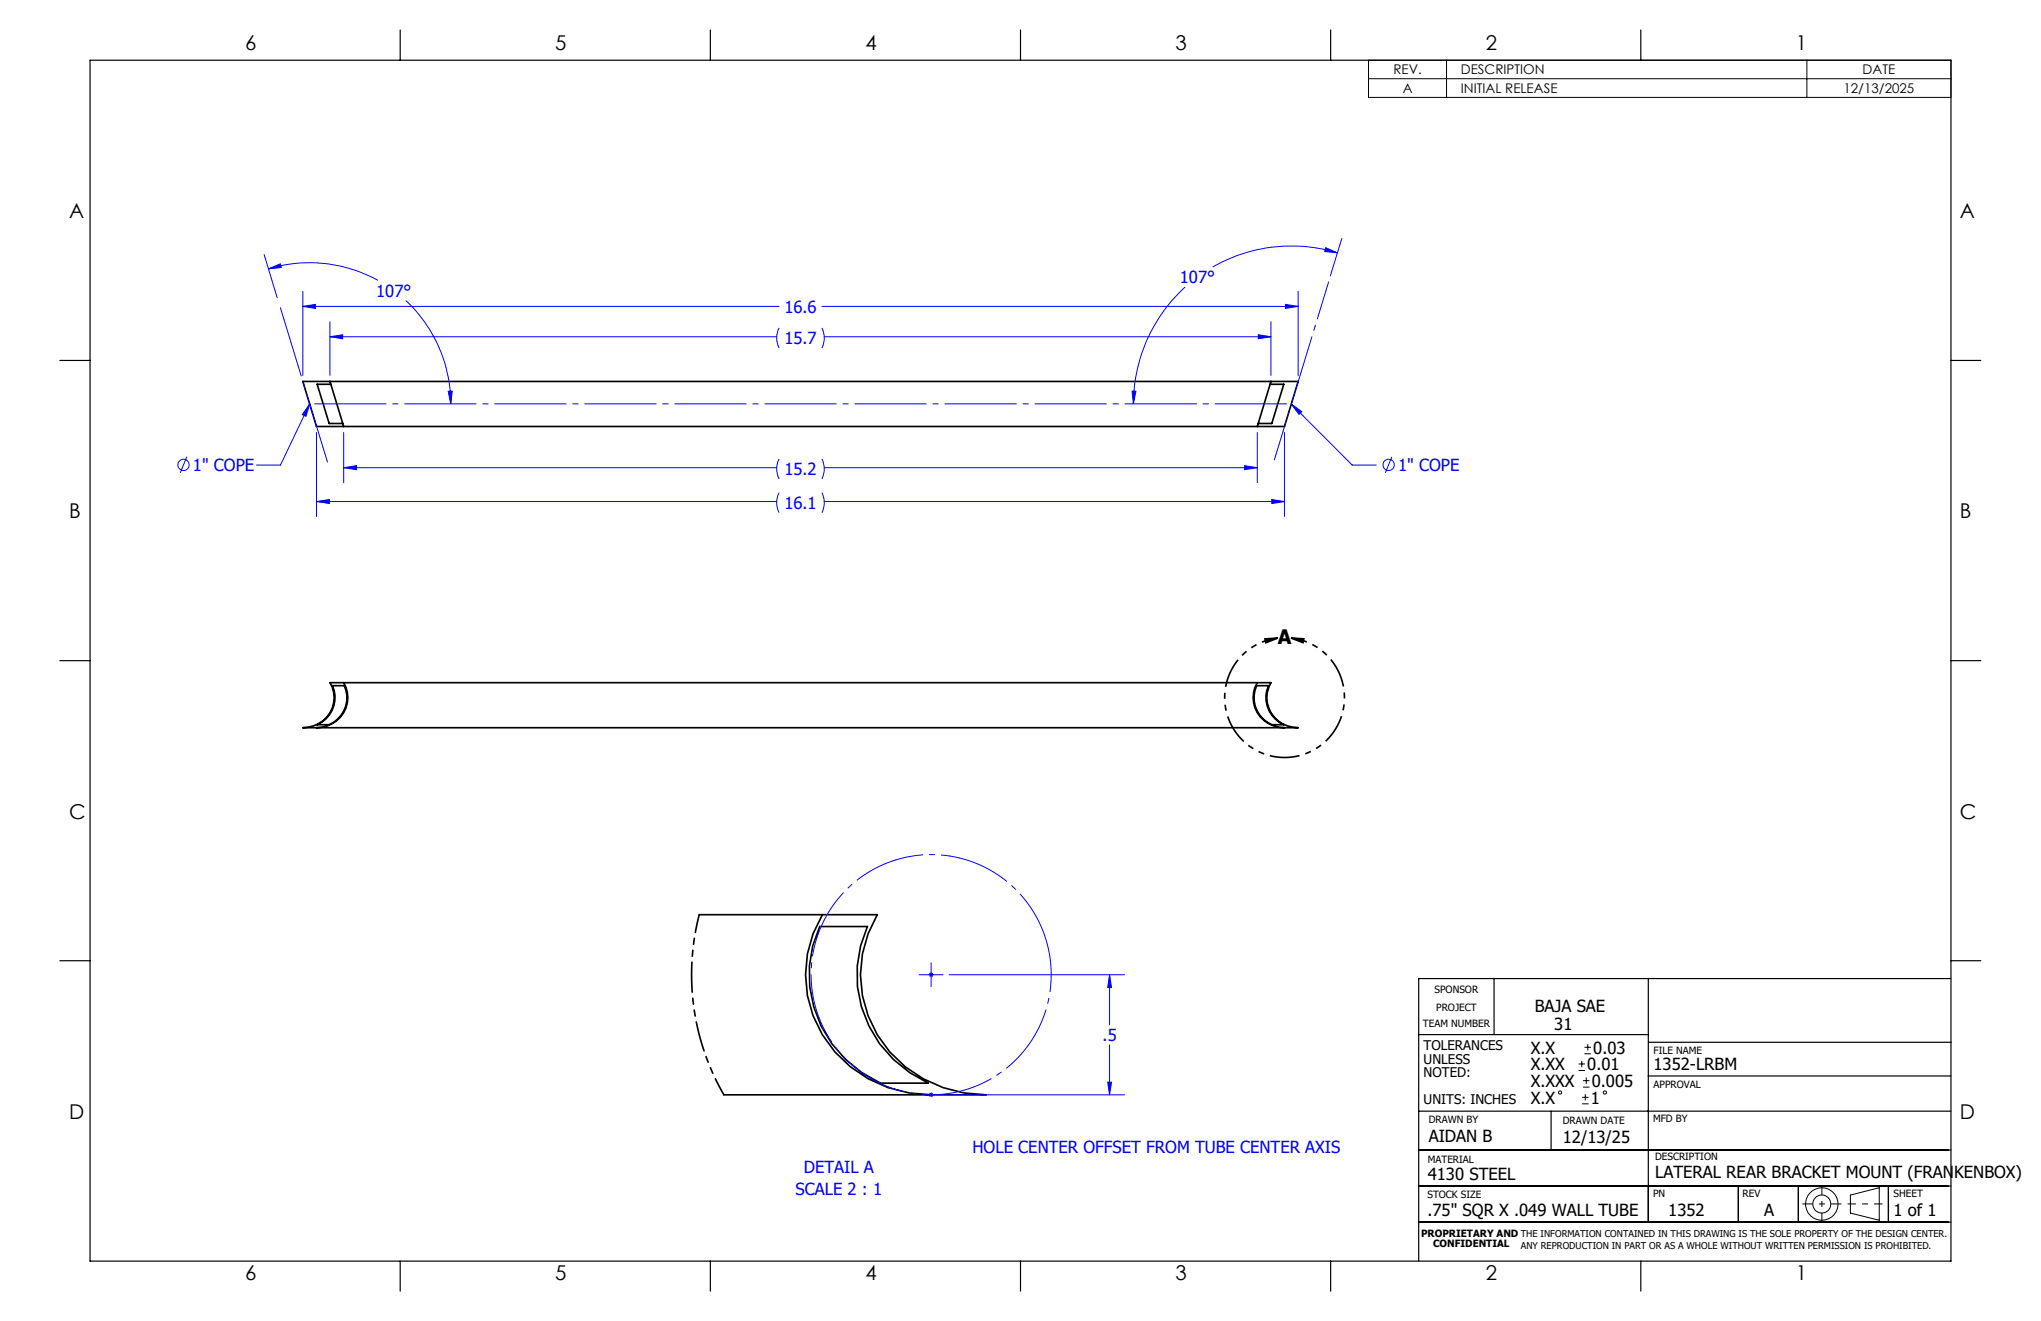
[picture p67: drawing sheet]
<svg xmlns="http://www.w3.org/2000/svg" width="432mm" height="279mm" viewBox="0 0 432 279" stroke-linecap="round" stroke-linejoin="round" font-family="sans-serif">
<defs><g id="words">
<g font-size="4.3">
<text x="51.9" y="10.7">6</text>
<text x="117.5" y="10.7">5</text>
<text x="183.1" y="10.7">4</text>
<text x="248.7" y="10.7">3</text>
<text x="314.3" y="10.7">2</text>
<text x="379.9" y="10.7">1</text>
<text x="14.6" y="46.1">A</text>
<text x="414.7" y="46.1">A</text>
<text x="14.6" y="109.6">B</text>
<text x="414.7" y="109.6">B</text>
<text x="14.6" y="173.1">C</text>
<text x="414.7" y="173.1">C</text>
<text x="14.6" y="236.6">D</text>
<text x="414.7" y="236.6">D</text>
<text x="51.9" y="270.8">6</text>
<text x="117.5" y="270.8">5</text>
<text x="183.1" y="270.8">4</text>
<text x="248.7" y="270.8">3</text>
<text x="314.3" y="270.8">2</text>
<text x="379.9" y="270.8">1</text>
</g>
<text font-size="4.2" x="270.3" y="136.2">A</text>
<g font-size="3.5" fill="#00f">
<text x="249.6" y="59.9">107°</text>
<text x="79.6" y="62.8">107°</text>
<text x="165.9" y="66.2">16.6</text>
<text x="165.9" y="72.8">15.7</text>
<text x="40.8" y="99.7">1&quot; COPE</text>
<text x="165.9" y="100.5">15.2</text>
<text x="295.8" y="99.7">1&quot; COPE</text>
<text x="165.9" y="107.7">16.1</text>
<text x="233.3" y="220.2">.5</text>
<text x="205.7" y="244">HOLE CENTER OFFSET FROM TUBE CENTER AXIS</text>
<text x="170" y="248.1">DETAIL A</text>
<text x="168.3" y="252.7">SCALE 2 : 1</text>
</g>
<g font-size="3.5">
<text x="324.7" y="214">BAJA SAE</text>
<text x="328.8" y="217.9">31</text>
<text x="323.8" y="222.9">X.X</text>
<text x="323.8" y="226.4">X.XX</text>
<text x="335.8" y="226.4">0.01</text>
<text x="337.1" y="222.9">0.03</text>
<text x="349.8" y="226.4">1352-LRBM</text>
<text x="323.8" y="229.9">X.XXX</text>
<text x="323.8" y="233.5">X.X</text>
<text x="336.6" y="233.5">1</text>
<text x="336.8" y="229.9">0.005</text>
<text x="302.3" y="241.5">AIDAN B</text>
<text x="330.6" y="241.7">12/13/25</text>
<text x="302.1" y="249.7">4130 STEEL</text>
<text x="350.1" y="249.1">LATERAL REAR BRACKET MOUNT (FRANKENBOX)</text>
<text x="302" y="257.2">.75&quot; SQR X .049 WALL TUBE</text>
<text x="352.9" y="257.2">1352</text>
<text x="373.2" y="257.2">A</text>
<text x="400.6" y="257.1">1 of 1</text>
</g>
<g font-size="2.8">
<text x="294.8" y="15.7">REV.</text>
<text x="309.1" y="15.7">DESCRIPTION</text>
<text x="394.1" y="15.7">DATE</text>
<text x="296.8" y="19.7">A</text>
<text x="309.1" y="19.7">INITIAL RELEASE</text>
<text x="390" y="19.7">12/13/2025</text>
<text x="301.2" y="222.2">TOLERANCES</text>
<text x="301.2" y="225">UNLESS</text>
<text x="301.2" y="227.8">NOTED:</text>
<text x="301.2" y="233.5">UNITS: INCHES</text>
</g>
<g font-size="2.1">
<text x="303.5" y="210">SPONSOR</text>
<text x="303.8" y="213.9">PROJECT</text>
<text x="301" y="217.3">TEAM NUMBER</text>
<text x="349.8" y="222.9">FILE NAME</text>
<text x="349.8" y="230.2">APPROVAL</text>
<text x="302.3" y="237.5">DRAWN BY</text>
<text x="330.6" y="237.7">DRAWN DATE</text>
<text x="349.7" y="237.3">MFD BY</text>
<text x="302.1" y="245.9">MATERIAL</text>
<text x="350.1" y="245.4">DESCRIPTION</text>
<text x="302" y="253.3">STOCK SIZE</text>
<text x="349.7" y="253.3">PN</text>
<text x="368.7" y="253.2">REV</text>
<text x="400.6" y="253.2">SHEET</text>
<text x="300.7" y="261.6">PROPRIETARY AND THE INFORMATION CONTAINED IN THIS DRAWING IS THE SOLE PROPERTY OF THE DESIGN CENTER.</text>
<text x="303.2" y="263.8">CONFIDENTIAL</text>
</g>
<text font-size="2" x="321.8" y="264.2">ANY REPRODUCTION IN PART OR AS A WHOLE WITHOUT WRITTEN PERMISSION IS PROHIBITED.</text>
</g></defs>
<g fill="none" stroke="#000" stroke-width=".35">
<path d="M69.8 80.7h-5.7l2.9 9.5h5.7M69.8 80.7l2.9 9.5M69.8 80.7h199.1M70 81.3h-2.9l2.5 8.3h2.9M72.7 90.2h193.3M268.7 81.3h2.9l-2.5 8.3h-2.9M268.9 80.7h5.7l-2.9 9.5h-5.7M268.9 80.7l-2.9 9.5M69.8 144.4h199.1a6.4 6.4 0 0 0 5.7 9.5h-210.5a6.4 6.4 0 0 0 5.7-9.5zM70.3 145h2.5a6.2 6.2 0 0 1-3.2 8.3h-2.5a6.2 6.2 0 0 0 3.2-8.3zM72.7 144.4a6.4 6.4 0 0 1-5.7 9.5M265.9 145h2.5a6.2 6.2 0 0 0 3.2 8.3h-2.5a6.2 6.2 0 0 1-3.2-8.3z"/>
<path d="M266 144.4a6.4 6.4 0 0 0 5.7 9.5M147.9 193.5h37.7a25 25 0 0 0 13.9 36.5l4.5 1.2 4.6 .4h-55.5M173.4 196h10.1a24.9 24.9 0 0 0 12.9 33.1h-10.1a25 25 0 0 1-12.9-33.1zM174 193.5a24.8 24.8 0 0 0 9.7 34.7l4.2 1.8 4.5 1.2 4.6 .4"/>
</g>
<path d="M147.9 193.5l-1 4.7-.5 5v4.8l.4 5 .9 4.8 1.4 4.8 1.7 4.5 2.3 4.5" fill="none" stroke="#000" stroke-width=".35" stroke-dasharray="6.3 1.3 1.3 1.3 1.3 1.3" stroke-dashoffset="2.5"/>
<g fill="none" stroke="#00f" stroke-width=".21">
<path d="M55.9 53.8l2.7 9.1M56.8 56.9l2.5-1.1 .2 .8zM56.8 56.9a30 30 0 0 1 23.2 2.4M280.5 52.4l2.5 1.1-2.8-.3zM283 53.5a33.7 33.7 0 0 0-26.4 2.9M283.9 50.4l-2.5 7.9M64.1 64.8l2.6-.4v.8zM64.1 61.6v17.8M64.1 64.8h100.7M69.8 71.2l2.7-.4v.8zM69.8 68.1v11.3M69.8 71.2h94.5"/>
<path d="M85.8 63.6a29.8 29.8 0 0 1 9.6 21.8M164.8 69.4l-.1 .2a4.7 4.7 0 0 0 .1 4M173.9 69.4l.1 .2a4.9 4.9 0 0 1-.1 4M173.9 64.8h100.7M174.4 71.2h94.5M250.7 60.7a33.5 33.5 0 0 0-10.9 24.7M266.2 70.8l2.7 .4-2.7 .4zM268.9 68.1v11.3M272 64.4l2.6 .4-2.6 .4zM274.6 61.6v17.8M39.5 96.6l-1.4 3.4M65.5 85.4l-.8 2.7-.7-.4z"/>
<path d="M65.5 85.4l-6.2 13h-5M67 91.5v17.8M72.7 98.9l2.7-.4v.8zM72.7 91.5v10.6M72.7 98.9h91.6M94.8 82.8l.9-.1-.3 2.7zM164.8 97l-.1 .3a4.7 4.7 0 0 0 .1 4M173.9 97l.1 .3a4.9 4.9 0 0 1-.1 4M174.4 98.9h91.6M239.5 82.7l.8 .1-.5 2.6zM263.3 98.5l2.7 .4-2.7 .4zM266 91.5v10.6"/>
<path d="M271.7 91.5v17.8M273.2 85.4l2.2 1.7-.6 .5zM273.2 85.4l12.9 13h5M294.5 96.6l-1.4 3.4M67 106.1l2.7-.4v.8zM67 106.1h97.3M164.8 104.2l-.1 .3a4.7 4.7 0 0 0 .1 3.9M173.9 104.2l.1 .3a4.9 4.9 0 0 1-.1 3.9M174.4 106.1h97.3M269.1 105.7l2.6 .4-2.6 .4zM194.5 206.2h5M196.6 205.8l.7 .7"/>
<path d="M197 203.6v5.1M197.3 205.8l-.7 .7M200.8 206.2h37.1M234.7 206.2l.5 2.7h-.8zM234.7 206.2v10.5M196.5 231.6h1M196.6 231.2l.7 .7M197 231.1v1M197.3 231.2l-.7 .7M198.3 231.6h39.6M234.4 228.9h.8l-.5 2.7zM234.7 221v10.6"/>
<circle cx="38.8" cy="98.3" r="1.18"/>
<circle cx="293.8" cy="98.3" r="1.19"/>
</g>
<g fill="none" stroke="#000" stroke-width=".21">
<path d="M289.5 12.7h123.2v7.9h-123.2zM289.5 16.7h123.2M306 12.7v7.9M382.3 12.7v7.9M334 226.4h1.3M334 225h1.3M334.6 224.4v1.3M334.7 233.5h1.4M334.7 232.1h1.4M334.9 229.9h1.4M334.9 228.6h1.4M335.2 222.9h1.4"/>
<path d="M335.2 221.5h1.4M335.4 231.4v1.4M335.6 227.9v1.3M335.9 220.8v1.4M391.5 252.8l6.1-1.6v6.9l-6.1-1.5z"/>
<circle cx="330" cy="231.1" r=".34"/>
<circle cx="339.5" cy="231.1" r=".34"/>
<circle cx="385.4" cy="254.6" r="1.9"/>
<circle cx="385.4" cy="254.7" r="3.4"/>
</g>
<path d="M270.3 135a12.7 12.7 0 0 0-9.2 19.3 12.7 12.7 0 0 0 21.4-.1 12.7 12.7 0 0 0-9.4-19.3" fill="none" stroke="#000" stroke-width=".35" stroke-dasharray="6.3 1.3 1.3 1.3 1.3 1.3" stroke-dashoffset="2.9" stroke-linecap="butt"/>
<path d="M270.3 135l-2.5 .9-.2-.8 2.7-.1M273.1 134.9l2.7 .2-.1 .8-2.6-1" fill="none" stroke="#000" stroke-width=".35" stroke-dasharray="6.3 1.3 1.3 1.3 1.3 1.3" stroke-linecap="butt"/>
<path d="M221.3 198.7a25.4 25.4 0 0 0-42.6-10.2 25.4 25.4 0 0 0 11.7 42.2 25.4 25.4 0 0 0 31.3-30.6l-.4-1.4" fill="none" stroke="#00f" stroke-width=".21" stroke-dasharray="15.2 1.3 1.3 1.3" stroke-dashoffset="4" stroke-linecap="butt"/>
<path d="M381.3 254.6h8.3" fill="none" stroke="#000" stroke-width=".21" stroke-dasharray="15.2 1.3 1.3 1.3" stroke-dashoffset="13" stroke-linecap="butt"/>
<path d="M385.4 250.8v7.7" fill="none" stroke="#000" stroke-width=".21" stroke-dasharray="15.2 1.3 1.3 1.3" stroke-dashoffset="13.3" stroke-linecap="butt"/>
<path d="M390.9 254.6h7.4" fill="none" stroke="#000" stroke-width=".21" stroke-dasharray="15.2 1.3 1.3 1.3" stroke-dashoffset="13.4" stroke-linecap="butt"/>
<path d="M65.5 85.4h207.7" fill="none" stroke="#00f" stroke-width=".21" stroke-dasharray="15.2 1.3 1.3 1.3" stroke-dashoffset="-1" stroke-linecap="butt"/>
<path d="M69.6 98.7l-10.6-34.6" fill="none" stroke="#00f" stroke-width=".21" stroke-dasharray="15.2 1.3 1.3 1.3" stroke-dashoffset="-.9" stroke-linecap="butt"/>
<path d="M269.6 97.3l11.5-37.7" fill="none" stroke="#00f" stroke-width=".21" stroke-dasharray="15.2 1.3 1.3 1.3" stroke-dashoffset="6.9" stroke-linecap="butt"/>
<g fill="none" stroke="#000" stroke-width=".25">
<path d="M19 12.7h393.7v254h-393.7zM84.7 6.4v6.3M150.3 6.4v6.3M215.9 6.4v6.3M281.5 6.4v6.3M347.1 6.4v6.3M12.7 76.2h6.3M412.7 76.2h6.4M12.7 139.7h6.3M412.7 139.7h6.4M12.7 203.2h6.3M300.1 218.8h48.6"/>
<path d="M316.1 206.9v11.9M348.7 207v51.5M412.7 207h-112.6v59.7M412.7 203.2h6.4M300.1 235h112.6M328.2 235v8.2M348.7 227.6h64M348.8 220.5h64M300.1 258.5h112.6M300.1 250.9h112.6M300.1 243.2h112.6M367.8 250.9v7.6"/>
<path d="M380.5 250.9v7.6M399.5 250.9v7.6M84.7 266.7v6.4M150.3 266.7v6.4M215.9 266.7v6.4M281.5 266.7v6.4M347.1 266.7v6.4"/>
</g>
<path d="M267.6 135.1l2.7-.1-2.5 .9zM273.1 134.9l2.7 .2-.1 .8z" fill="#000"/>
<g fill="#00f">
<path d="M272 64.4l2.6 .4-2.6 .4zM64.1 64.8l2.6-.4v.8zM269.1 105.7l2.6 .4-2.6 .4zM67 106.1l2.7-.4v.8zM69.8 71.2l2.7-.4v.8zM266.2 70.8l2.7 .4-2.7 .4zM72.7 98.9l2.7-.4v.8zM263.3 98.5l2.7 .4-2.7 .4zM65.5 85.4l-.8 2.7-.7-.4zM273.2 85.4l2.2 1.7-.6 .5z"/>
<path d="M94.8 82.8l.9-.1-.3 2.7zM56.8 56.9l2.5-1.1 .2 .8zM280.5 52.4l2.5 1.1-2.8-.3zM239.5 82.7l.8 .1-.5 2.6zM234.4 228.9h.8l-.5 2.7zM234.7 206.2l.5 2.7h-.8z"/>
</g>
<use href="#words"/>
</svg>
